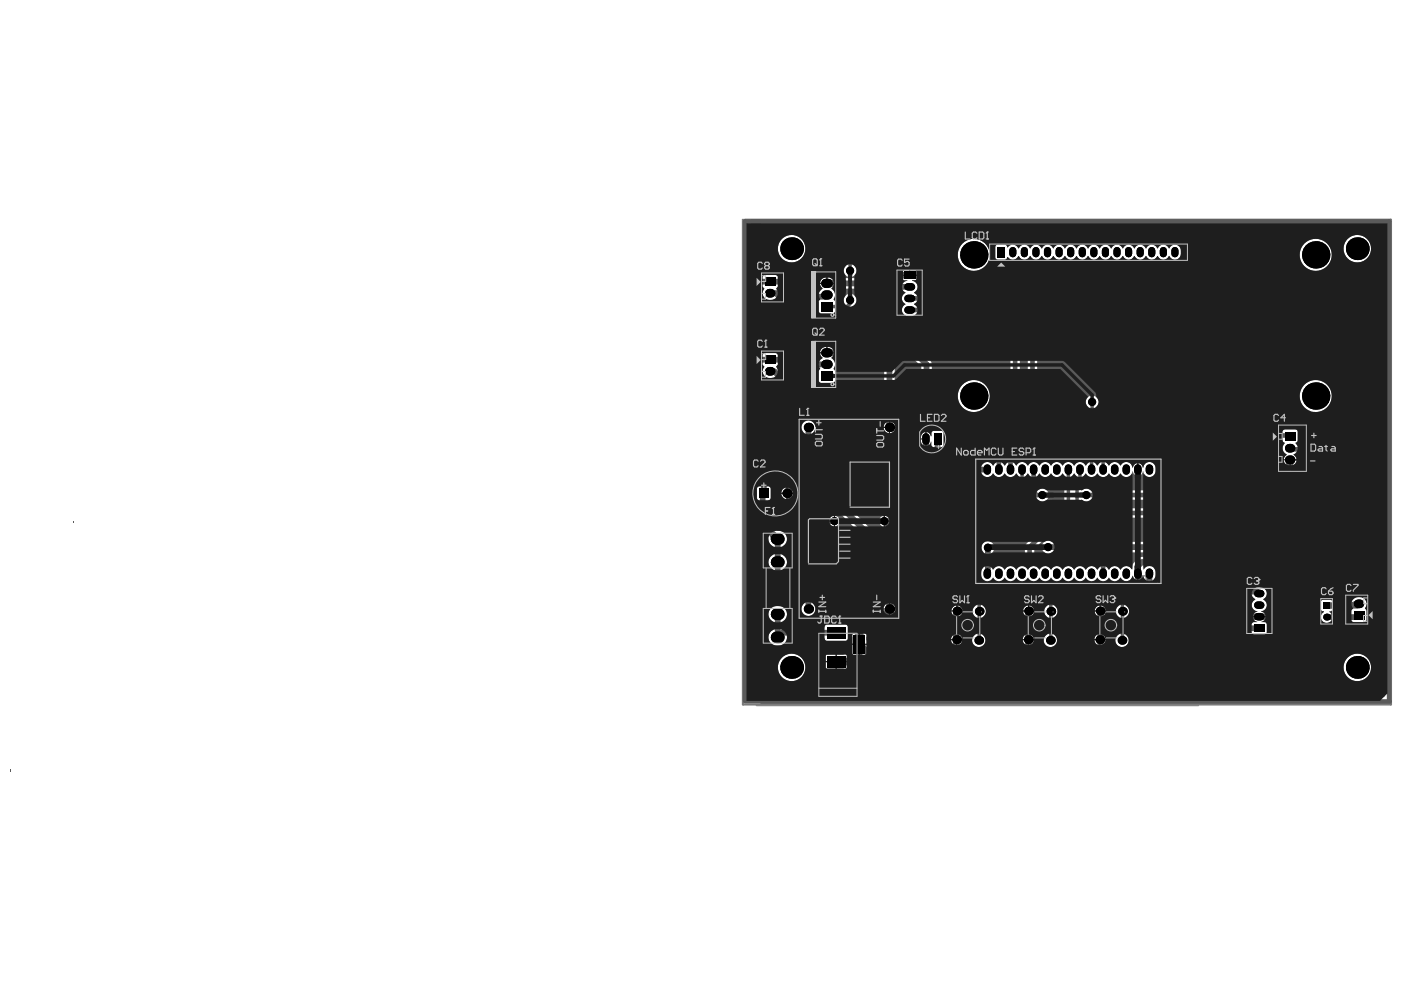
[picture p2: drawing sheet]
<svg xmlns="http://www.w3.org/2000/svg" width="297mm" height="210mm" viewBox="0 0 297 210" stroke-linecap="round" stroke-linejoin="round" font-family="sans-serif">
<path d="M168.5 77.3h.4M168.5 60.9h.4M168.7 60.8v.3M168.7 77.1v.4" fill="none" stroke="#5a5a5a" stroke-width=".21"/>
<path d="M157.2 46.5v102.6h137.1v-102.6h-136.7" fill="none" stroke="#787878" stroke-width=".49"/>
<path d="M160 149.3h93.6" fill="none" stroke="#787878" stroke-width=".21"/>
<g fill="none" stroke="#8c8c8c" stroke-width=".21">
<path d="M167.4 59.8v-1.9l.2-.3h2.2l.3 .3v1.9M191.4 51.9h3.8v1.7h-3.8zM167.4 76.2v-1.9l.2-.3h2.2l.3 .3v1.9M167.4 62.1v2h2.7v-2M167.4 78.5v2h2.7v-2M168.3 77h1M168.3 77.5l.5-.4 .5 .4zM168.3 60.6h1M168.3 61.2l.5-.5 .5 .5zM168.5 77.5h.6M168.5 61.1h.6M168.7 77.3h.3"/>
<path d="M168.7 60.9h.3M202.8 98.6h3.8v1.6h-3.8zM230.1 91.6h1.6v3.8h-1.6zM240.1 124.1v1.7M243.8 124.1v1.6M256.6 124.4h3.8v1.6h-3.8zM256.6 126.8h3.8v1.6h-3.8z"/>
</g>
<g fill="none" stroke="#8c8c8c" stroke-width=".24">
<path d="M192.6 49.6h1v.8l-.5-.3h-.2l-.3 .3v.5l.3 .2h.5l.2-.2M194.6 50.6l-.5 .5M195.1 50.6h-.8l-.2-.2v-.5l.2-.3h.8v1.5M167.5 64.9h.8l.2 .3v1l-.2 .2h-.8zM169 64.9h.5M169 66.4h.5M169.2 64.9v1.5M170.2 65.2l.3-.3h.4l.3 .3v1l-.3 .2h-.4l-.3-.2zM171.7 64.9h.5M171.7 66.2l.2 .2M171.9 66.4h.1M171.9 64.9v1.5"/>
<path d="M167.5 81.3h.8l.2 .3v1l-.2 .2h-.8zM169 81.3h.5M169 82.8h.5M169.2 81.3v1.5M170.2 81.6l.3-.3h.4l.3 .3v1l-.3 .2h-.4l-.3-.2zM172.7 81.3h-1l1 1v.3l-.3 .2h-.5l-.2-.2M205 96.5l-.3-.2h-.4l-.3 .2v.3l1 .9h-1M206 97.2l-.5 .5M206.5 97.2h-.8l-.2-.2v-.5l.2-.2h.8v1.4M229.6 90.8h.5M229.9 89.3h.1M229.9 89.3l.2 .3"/>
<path d="M229.9 89.3v1.5M231.1 90.3l-.5 .5M231.6 90.3h-.7l-.3-.3v-.4l.3-.3h.7v1.5M240 122.6h1l-.7-.8v1.5M241.5 122.1l.2-.3h.5l.3 .3v1l-.3 .2h-.5l-.2-.2zM243.2 123.3h.5M243.5 121.8h.1M243.5 121.8v1.5M243.5 121.8l.2 .3M257.8 122.1l1 .7M257.8 123.1l.2-.3h.8v.5l-.3 .2h-.5l-.2-.2zM258.8 124.5h-1v.3l1 1v.2"/>
<path d="M259.7 123.1l-.4 .4M259.7 125.5l-.4 .5M260.2 123.1h-.7l-.2-.3v-.5l.2-.2h.7v1.4M260.2 125.5h-.7l-.2-.2v-.5l.2-.3h.7v1.5"/>
</g>
<g fill="#5a5a5a">
<path d="M15.6 110.3v.3z"/>
<path d="M171.7 110.9l.4-.4 .5 1.3z"/>
<path d="M2.2 162.9v.5z"/>
<path d="M166.4 101.5l1.2 .1-.3 2.2-1.4-.2 .1-.1a3.4 3.4 0 0 0 .4-2z"/>
<path d="M175.6 73.7l1.6 .3v1.3l-1.6 .3z"/>
<path d="M175.6 59.1l1.6 .3v1.2l-1.6 .3z"/>
<path d="M187.6 126.1h1.2l.1 2.1h-1.4z"/>
<path d="M187.6 87.7h1.2l.1 2h-1.4z"/>
<path d="M217 132.8l-.1 1.9 1.3 1.3v1.8l-1.2 .1-.1-1.9 1.3-1.3v-1.8z"/>
<path d="M217 129.9h1.3l-.1 1.9h-1.2z"/>
<path d="M227.2 100.2l.4 .4v1.6l-.7 .8v-2.4z"/>
<path d="M203 114.7l.4-.4 .1 .1-.1 .4v9.7l.2 .6 1 .9-.2 .1-1.4-1.4z"/>
<path d="M181.2 138.3h1.2v.6h-1.2z"/>
<path d="M190.1 57.6l1.2-.1v1.5l-1.2-.1z"/>
<path d="M267 129.8l1.5 .1v1.2l-1.5 .1z"/>
<path d="M181.2 133.1h1.2a.94 .94 0 0 0 .6 1.3h-2.4a.94 .94 0 0 0 .6-1.3z"/>
<path d="M183 135.8a1.89 1.89 0 0 0 .9 1.7l-.1 1.6-1.2-.9-.3-.1-.3 .2z"/>
<path d="M181.3 74a1.08 1.08 0 0 0 1.2-1.2h1.3a1.03 1.03 0 0 0 1.1 1.2l-1.7 1.3z"/>
<path d="M187.9 129.8l1.2-.7a1.86 1.86 0 0 0 .7 1.4l.4 .5-1.1 .7z"/>
<path d="M195.2 93.6h1.4l-.1 1.4h-1.2z"/>
<path d="M281.4 127.4l1.2 .1v1.2l-1.2 .2z"/>
<path d="M285.2 127.5l.9-.1 .7-.4 .4 1.7h-1.9z"/>
<path d="M178.9 138.8a.94 .94 0 0 0 1.2 .6v1.2a.94 .94 0 0 0-1.2 .6z"/>
<path d="M186.3 85.3a1.08 1.08 0 0 0 1.3-1.2l1.2 1.8-1.2 1.8a1.08 1.08 0 0 0-1.3-1.2z"/>
<path d="M206.7 116.4l.9-.9h.1v.7l.2 .5v3.5a1.86 1.86 0 0 0 .5 2.7l-.1 .1h-1.3l-.3-.4z"/>
<path d="M232.4 85.2h.1v12.9l-.4 .4-.3-.4v-2.7l.2-.4v-1l-.2-.4 .2-.6-.1-6.9 .3-.4z"/>
<path d="M240.1 122.1l1.4-.3 .1 1.9-1.2-.1-.1-.9z"/>
<path d="M264.4 129.9l1.4-.1v1.4l-1.4-.1z"/>
<path d="M162.3 112.7l1-.7a2 2 0 0 0 1.7 .9h.1l-2 1.3-.2-.8z"/>
<path d="M201.7 133l1.2-.3 .1 2-1.3 1.3v1.7l1.2 .3 .1-2-1.3-1.3z"/>
<path d="M215.7 138.4a1.08 1.08 0 0 0 1.3-1.2h1.2a1.08 1.08 0 0 0 1.2 1.2l-1.8 1.2z"/>
<path d="M200.4 138.4a1.08 1.08 0 0 0 1.3-1.2h1.2a1.08 1.08 0 0 0 1.2 1.2l-1.8 1.2z"/>
<path d="M201.8 129.9l1.3 .1-.2 1.9-1.2-.4z"/>
<path d="M205.1 115.1l5-5h.2l.1 .2-5.2 5.1z"/>
<path d="M232.3 132.7l-.2 2 1.3 1.2 .1 1.7-1.2 .4-.2-2 1.3-1.3 .1-1.6z"/>
<path d="M231.1 138.4a1.08 1.08 0 0 0 1.2-1.2h1.2a1.08 1.08 0 0 0 1.2 1.2l-1.8 1.2z"/>
<path d="M232.1 130l1.3-.1 .1 1.8-1.2 .2z"/>
<path d="M258.6 126.3h6.4l.6 .5a1.47 1.47 0 0 0-.4 2.2l.3 .3-4.9 .1v-1.8a1.11 1.11 0 0 0-.7-1 1.11 1.11 0 0 0-1.2 .2z"/>
<path d="M271.9 97.6l2 .2-.4 .7-.1 .9-1.2-.2z"/>
<path d="M271.5 130.1a.38 .38 0 0 0 .5 .2 .38 .38 0 0 0 .1-.5l.1-.3 1.2 2.7-1.2 1.5-.3-1.1-.6-1z"/>
<path d="M193.4 64.3l.3-.2h21.6l2.1 2.1v21.5l-4.5 4.6-.1 .5v5.4l-.2 .3-.3-.3v-6l3.2-3.1 .3-.7v-20.1l-.2-.5-2.8-2.9-.5-.3h-18.6z"/>
<path d="M208.6 114.5l3-3h8.9l.1 .1-3.5 3.5-.2 .4v3l.5 .7 .7 .2h14.1l.2 .2v.6l-.2 .3a1.47 1.47 0 0 0-2.2-.3l-.2 .3a1.47 1.47 0 0 0-2.2-.3l-.3 .3a1.47 1.47 0 0 0-2.2-.3l-.2 .3a1.47 1.47 0 0 0-2.2-.3l-.3 .3a1.47 1.47 0 0 0-2.2-.3l-.2 .3a1.47 1.47 0 0 0-2.2-.3l-.3 .3a1.47 1.47 0 0 0-2.2-.3l-.2 .3a1.47 1.47 0 0 0-2.2-.3l-.3 .3a1.47 1.47 0 0 0-2.2-.3l-.3 .1v-3.6a1.35 1.35 0 0 0 0-1.6 1.35 1.35 0 0 0-1.5-.5z"/>
<path d="M217.4 100.2l.3 .3v3.6a2.19 2.19 0 0 0 1.3 1.6h.6a1.35 1.35 0 0 0 1.8 .1 1.35 1.35 0 0 0 .2-1.9 1.35 1.35 0 0 0-1.8-.3h-.1v-3.1l.1-.3a1.47 1.47 0 0 0 2.2 .4l.3-.4a1.47 1.47 0 0 0 2.2 .4l.4-.4 .3 .4v7l-.9 .8h-8.3l1.1-1.3v-6.5z"/>
<path d="M244.2 120.1h5.5l1.6 1.5v5.8l.3 .5 3.6 3.6 .5 .1h8.9h.4v.1l-20.7 .1v-9.5a2.63 2.63 0 0 0-.1-2.2z"/>
<path d="M187 130.4l.1-.1 9.5 9.5 .5 .3h41.9l.8-.3 1.7-1.7 .3-.5 .1-11.9 .2 .2v13.6l-1.3 1.3h-46.4l-7.4-7.4z"/>
<path d="M228.7 105.7a1.62 1.62 0 0 0 2.1 0h13.5l.5-.1 16.6-16.5h15.7l1.1 1.1v3.3l-.6 .6h-3.3l-.2-.3 .5-.6v-1.8l-.2-.4-.3-.1h-2.3l-.4 .3h-10.5l-.4 .3-16.1 16.1h-7.7l-.5 .2-3.2 3.3h-5.1v-.1a1.57 1.57 0 0 0 .8-1.2z"/>
<path d="M218.8 116.2l3.1-3.1 11.7-.1 .5-.2 3.2-3.3h7.5l.5-.1 16.3-16.3h9.7l.2 .4 .3 .3a1.4 1.4 0 0 0 .4 2.3l-.5 .6-.3 .9 .3 1.6v30.2l-4.4-.1a1.77 1.77 0 0 0 .5-1.9l-.5-.5a1.47 1.47 0 0 0 .3-2.2l-.5-.4-1.1-.2h-7.4v-3.3l-.1-.6-5.2-5.2-.5-.3h-30.3a1.35 1.35 0 0 0-2.1 1.1 1.35 1.35 0 0 0 2.1 1.1h29.5l4.4 4.3v6.7l.2 .5 .2 .3h1.6v.7h-2.2l-2.7-2.7-.1-5.8-.2-.5-2.5-2.4-.5-.2-8.9 .1a4 4 0 0 0-1.7 1.5l-.1 .9-.1 .1a1.28 1.28 0 0 0-2.3 .1 1.47 1.47 0 0 0-2.2-.3l-.2 .3-.3-.3a2.31 2.31 0 0 0-1.8-2.7h-13.8z"/>
<path d="M160.8 60.7h.6l.3 .4a1.5 1.5 0 0 0 0 1.9 1.5 1.5 0 0 0 1.8 .4l.3-.1 .6 .4 .5 .2h2.2l.1 .3 .4 .2h2.2l.4-.2 .1-.3h2.9l.1 2.1 .4 .3h2.7l.2-.3 .1-.3h2.5a1.57 1.57 0 0 0 1.3-.8 1.47 1.47 0 0 0 .7-1.5 1.47 1.47 0 0 0-1-1.2 1.46 1.46 0 0 0-1.7 1.8h-1.8l-.3-.6a1.84 1.84 0 0 0-.2-2v-.2l.8-.1h5v11.7a.61 .61 0 0 1-.7 .7l-5.1-.1a.95 .95 0 0 0-1.1 0v1.2l-.1 .2h-1.5l.1 .5 .4 .4-.3 .3a2.15 2.15 0 0 0-2 .3l-1.4 1.4-.5-.1h-2.2l-.4 .1-.1 .4h-2.2l-.6-.5 .2-.4a1.9 1.9 0 0 0 2.1-.8h.5l.1 .3 .4 .2h2.2l.5-.3v-2.4l-.1-.4-.4-.1h-2.2l-.4 .1-.1 .4a2.04 2.04 0 0 0-2.3 .8h-.3l-.5-.3h-2.2l-.4 .3h-.6zM173.8 73.8l-.3 .7h1.3v-1.1l-.4 .1z"/>
<path d="M187.1 63.5l1.7-1.7 2.7 .1a1.47 1.47 0 0 0-.3 2.2l.3 .2a1.47 1.47 0 0 0-.3 2.2 2.24 2.24 0 0 0 2.5 .1h18l2.1 2.1v19.2l-3.2 3.2-.2 .4-.1 6.7-.1 .3a1.47 1.47 0 0 0-2.2-.4l-.1 .2h-2.7l-.4 .2-.6-.2h-4.7v-3.8l.1-.4v-2.6l-.5-.3h-1.7l-.3 .3v.8h-.2l-.3-.6-.6-.3v1.5h-.2v-1.5a1.59 1.59 0 0 0-1 1.9v13.6l-2.3 2.2h-5.3v1.2l-.1 .1h-1.1a2.03 2.03 0 0 0 1.1 1.4v3.2h-.2l-.3-.6-14.5-14.5v-1h17.5l.5-.3 2.7-2.8 .2-.6v-8l3.8-3.8 .3-.5v-6.1l-.3-.5-9.7-9.7zM202.6 83.8a3.4 3.4 0 0 0 6.8 0 3.4 3.4 0 0 0-6.8 0zM186.3 109.5l-.3 .6h1v-.9z"/>
<path d="M197 94.4l.2 .1v4.1a2.13 2.13 0 0 0 1.3 1.7l.6 .2h5.1l.6-.3 .4 .3 2.8 .1a1.43 1.43 0 0 0 2.2-.4 1.28 1.28 0 0 0 1.1 .8 1.28 1.28 0 0 0 1.2-.8 1.47 1.47 0 0 0 2.2 .4l.4-.4 .3 .4v5.9l-.3 .2h-6.2l-.4 .1-7 6.9-.2 .4v11.2l2.4 2.5 2.6 .1v.3a1.39 1.39 0 0 0 0 2.3v3.8l-.2 .2a1.42 1.42 0 0 0 0 2 1.42 1.42 0 0 0 2 0 1.42 1.42 0 0 0-.1-2v-4l.2-.1a1.4 1.4 0 0 0-.2-2.2 1.67 1.67 0 0 0-.2-1.5l-.1-.3h13.3l.5 .5a2.62 2.62 0 0 1-.6 2.1 1.39 1.39 0 0 0 .6 1.5v3.8l-.3 .2a1.42 1.42 0 0 0 0 2 1.42 1.42 0 0 0 2 0 1.42 1.42 0 0 0 0-2v-4l.1-.1a1.4 1.4 0 0 0-.1-2.2v-1.9l-1.3-1.6h13.9l.8 .8v2.7a1.39 1.39 0 0 0 0 2.3v3.8l-.2 .2a1.42 1.42 0 0 0 0 2 1.42 1.42 0 0 0 2 0 1.42 1.42 0 0 0-.1-2v-4l.2-.1a1.4 1.4 0 0 0-.2-2.2v-3.3l-1.5-1.7-.5-.2 .8-.8a1.37 1.37 0 0 0 1.2 .8 1.37 1.37 0 0 0 1.3-.8l.3 1.2a1.6 1.6 0 0 1-.2 1.5l-.1 11.9-1 1.1h-3.9a.61 .61 0 0 1-.7-.7v-7.8l-.4-1-.7-.3v1.2l-.1 .1h-1.2l.2 3.6-.3 2.2h1.2v.3h-1.2l.2 2a.57 .57 0 0 1-.7 .4h-11.8a.55 .55 0 0 1-.5-.7v-1.7h-2.3v2a.57 .57 0 0 1-.7 .4h-11.6l-.5-.1-.2-.4 .1-1.9h-1.1v-.3h1.1l-.1-3.6 .2-2.2h-1.1l-.2-.1v-1.2a1.49 1.49 0 0 0-1.1 1.4l-.1 7.9a.57 .57 0 0 1-.7 .5h-2.6l-7.7-7.7-.4-.7-.1-.6-.3-.5v-17h3.7l.5-.2 3.4-3.3 .1-.6zM217.7 128.1v1.1h1.1l-.4-.8zM202.6 128.1v1.1h1l-.3-.8zM231.9 128.4l-.3 .8h1v-1.1zM216.8 128.4l-.3 .8h1v-1.1zM216.5 129.4l-.1 5.8h2.3l.1-5.8z"/>
<path d="M158.7 47.9h134.2v99.6h-131.6l-2.6-.2v-53.3h.1l1.7 1.7v7.3l-.4 .4 .2 7.8 .3 .5 1.7 1.7 .3 .9a1.68 1.68 0 0 0 .8 1.2l-.1 2a1.71 1.71 0 0 0 .1 2.9v3.7l.4 .8 1.5 1.6 .5 .3h3.7l.4 .4-.1 .8a1.47 1.47 0 0 0 .3 2 1.47 1.47 0 0 0 2-.1 1.47 1.47 0 0 0 0-2 2.79 2.79 0 0 0-1.6-3.2l-.6-.1h-3.3l-.9-1v-3.2a1.71 1.71 0 0 0 0-2.9v-2a1.77 1.77 0 0 0 .7-2.1 1.77 1.77 0 0 0-1.9-1.1l-2-1.9v-4.6l.4-.1 .2-.4v-1.9l-.4-.4v-7.8l-.3-.8-1.6-1.6v-15.6h.6l.3 .4-.2 .3a1.52 1.52 0 0 0 .3 1.7 1.52 1.52 0 0 0 1.8 .3l.8 .4h2.7l.1 .3 .4 .2h2.2l.4-.2 .1-.3 .7-.2 2-1.9h.2v2.3l.2 .4 .3 .1h2.5l.3-.1 .2-.4v-1.9l-.3-.5a1.84 1.84 0 0 0-.2-2v-.2l.8-.1h7.4l2.7 2.6v5.7a.61 .61 0 0 1-.8 .7h-17.6l-.5 .3-2 2-.3 .8v13.9l-.1 1-.5 1.5h1.2v.2h-1.2v.2l.9 1.5 14.5 14.4v12.8a.58 .58 0 0 1-.5 .6l-.1 .4 .2 .4v1.4h1.5v.2h-1.5v1.9l.2 .2a.67 .67 0 0 1-1.1 .3l-.2-.4-.3-.1-.5 .2h-1.4v3h1.4l.5 .2 .4-.3a.37 .37 0 0 1 .6-.3l1.4-.1 1.7-1.9 6.5 6.5 .8 .3h79.8l.6-.2 2.9-2.8 .3-.8v-42.7l.2-1a.78 .78 0 0 0 .2-1h-1.4v-.2h1.4l-.2-.5-.4-.6 4.5-.1 1.7-1.4 .3-.5v-4.5l-.3-.5-1.9-1.8 .4-.1a3.4 3.4 0 0 0 3.1-4.7 3.4 3.4 0 0 0-5.6-1 3.4 3.4 0 0 0 1.4 5.5l-.1 .1-16.5 .1-.5 .2-16.3 16.4h-13.1l-.3-.2a1.7 1.7 0 0 0-1.8 .2v-.3l.6-.7v-2.2l.5-.4a1.28 1.28 0 0 0 1.1 .8 1.28 1.28 0 0 0 1.2-.8 1.47 1.47 0 0 0 2.2 .4l.2-.4a1.47 1.47 0 0 0 2.2 .4l.3-.4a1.47 1.47 0 0 0 2.2 .4l.4-.9h.1l.3 .7 .6 .3v-2.7l-.6 .3-.3 .7-.2-.3a1.29 1.29 0 0 0-1.1-.9 1.29 1.29 0 0 0-1.3 .7 1.47 1.47 0 0 0-2.2-.4l-.4 .4-.3-.4v-28.7l-.2-.4-9.6-9.5-.6-.3h-20.6l-3.3-3.3v-1.4l-.2-.7-1.7-1.7-.6-.2h-2.2l-.4-.3h-1l-.5 .3-.5-.3h-.9l-.5 .3h-9.4l-2.8 2.6-.2 .6a2.21 2.21 0 0 1-.5 1.8 1.35 1.35 0 0 0 1.8 1.7 1.35 1.35 0 0 0 .4-2.4v-.8l1.8-1.8h8.9l.5 .3h.9l.5-.3 .5 .3h1l.4-.3h1.8l1.2 1.2v1.5l.3 .6 3.8 3.8 .4 .2 20.8 .1 9 9v14.9h-.1a1.35 1.35 0 0 0-2-1 1.35 1.35 0 0 0-.2 2.2v5.5l-.4 .4v1l.3 .4-.3 .6v1l.3 .4v2.7l-.5 .4a1.28 1.28 0 0 0-1.1-.8 1.28 1.28 0 0 0-1.2 .8 1.47 1.47 0 0 0-2.2-.4l-.2 .4a1.47 1.47 0 0 0-2.2-.4l-.3 .4a1.47 1.47 0 0 0-2.2-.4l-.2 .4a1.47 1.47 0 0 0-2.2-.4l-.3 .4a1.47 1.47 0 0 0-2.2-.4l-.2 .4-.3-.3v-5l4.3-4.4 .3-.7v-22.3l-.1-.5-2.9-2.9-.4-.2h-22.3l-.3-.3a1.28 1.28 0 0 0 .7-1.4 1.28 1.28 0 0 0-1.1-1.1v-.1l.8-.1 .1-.8h-1.4v-.3h1.4v-.6l-.2-.3-2-.1-.4-.1-1 .1h-4.4l-.8 .4-1.5 1.4h-6.6l-1.6-.3-.3 .1v1.3l-.1 .1h-1.5l.1 .5 .4 .4-.6 .7h-3.1l-.1-.4-.4-.1h-2.2l-.4 .1-.1 .4h-1.7l-1-.9 .1-.1 1-.1 .6-.6h1l.1 .3 .4 .2h2.2l.4-.2 .1-.3v-2.4l-.5-.3h-2.2l-.4 .1-.1 .4h-1.7l-.8 .6-.6-.2h-2.2l-.4 .3h-1.7l-1 .7zM210.7 51.9l-.1 .4v2.2l.1 .3 .4 .2h1.5l.3-.2 .3-.4a1.25 1.25 0 0 0 1.2 .6 1.25 1.25 0 0 0 1-.8h.2a1.24 1.24 0 0 0 1.1 .8 1.24 1.24 0 0 0 1.2-.8h.1a1.24 1.24 0 0 0 1.2 .8 1.24 1.24 0 0 0 1.1-.8h.2a1.24 1.24 0 0 0 1.1 .8 1.24 1.24 0 0 0 1.2-.8h.1a1.24 1.24 0 0 0 1.2 .8 1.24 1.24 0 0 0 1.1-.8h.2a1.24 1.24 0 0 0 1.1 .8 1.24 1.24 0 0 0 1.2-.8h.1a1.24 1.24 0 0 0 1.2 .8 1.24 1.24 0 0 0 1.1-.8h.2a1.24 1.24 0 0 0 1.1 .8 1.24 1.24 0 0 0 1.2-.8h.1a1.24 1.24 0 0 0 1.2 .8 1.24 1.24 0 0 0 1.1-.8h.2a1.24 1.24 0 0 0 1.1 .8 1.24 1.24 0 0 0 1.2-.8h.1a1.24 1.24 0 0 0 1.2 .8 1.24 1.24 0 0 0 1.1-.8h.2a1.24 1.24 0 0 0 1.1 .8 1.24 1.24 0 0 0 1.2-.8h.1a1.24 1.24 0 0 0 1.2 .8 1.24 1.24 0 0 0 1.1-.8h.2a1.24 1.24 0 0 0 1.1 .8 1.24 1.24 0 0 0 1.2-.8h.1a1.25 1.25 0 0 0 1.4 .7 1.25 1.25 0 0 0 1-1.2 1.39 1.39 0 0 0-.3-1.5 1.39 1.39 0 0 0-1.6-.3l-.6 .6a1.24 1.24 0 0 0-1.2-.7 1.24 1.24 0 0 0-1.1 .7h-.2a1.24 1.24 0 0 0-1.1-.7 1.24 1.24 0 0 0-1.2 .7h-.1a1.24 1.24 0 0 0-1.2-.7 1.24 1.24 0 0 0-1.1 .7h-.2a1.24 1.24 0 0 0-1.1-.7 1.24 1.24 0 0 0-1.2 .7h-.1a1.24 1.24 0 0 0-1.2-.7 1.24 1.24 0 0 0-1.1 .7h-.2a1.24 1.24 0 0 0-1.1-.7 1.24 1.24 0 0 0-1.2 .7h-.1a1.24 1.24 0 0 0-1.2-.7 1.24 1.24 0 0 0-1.1 .7h-.2a1.24 1.24 0 0 0-1.1-.7 1.24 1.24 0 0 0-1.2 .7h-.1a1.24 1.24 0 0 0-1.2-.7 1.24 1.24 0 0 0-1.1 .7h-.2a1.24 1.24 0 0 0-1.1-.7 1.24 1.24 0 0 0-1.2 .7h-.1a1.24 1.24 0 0 0-1.2-.7 1.24 1.24 0 0 0-1.1 .7h-.2a1.24 1.24 0 0 0-1.1-.7 1.24 1.24 0 0 0-1.2 .7h-.1a1.24 1.24 0 0 0-1.2-.7 1.24 1.24 0 0 0-1.1 .7h-.2a1.25 1.25 0 0 0-1-.7 1.25 1.25 0 0 0-1.2 .6l-.3-.5-.3-.1h-1.5zM284.2 52.6a2.95 2.95 0 0 0 5.9 0 2.95 2.95 0 0 0-5.9 0zM164.6 52.6a2.91 2.91 0 0 0 5.8 0 2.91 2.91 0 0 0-5.8 0zM275 53.9a3.4 3.4 0 0 0 6.8 0 3.4 3.4 0 0 0-6.8 0zM202.6 53.9a3.4 3.4 0 0 0 6.8 0 3.4 3.4 0 0 0-6.8 0zM173.8 59.1l-.3 .7h1.3v-1.1l-.4 .1zM248.7 67.5v7.5h14.8v-7.5zM240.9 98v2.7l.6-.3 .4-.7a1.29 1.29 0 0 0 1.3 1.3 1.29 1.29 0 0 0 1.3-1.3 1.37 1.37 0 0 0-.7-1.8 1.37 1.37 0 0 0-1.7 .5l-.2 .6h-.1l-.3-.7zM279.6 127l-.2 .4 .1 1.6 .6 .5a1.22 1.22 0 0 0-.5 1.6 1.22 1.22 0 0 0 1.6 .6l7.6-.1 .3-.5v-1.8l-.3-.6a1.55 1.55 0 0 0-.3-2 1.55 1.55 0 0 0-2-.1l-1.1 .4-5.5-.1zM163.1 128.7a1.71 1.71 0 0 0 .3 2.7v2a1.76 1.76 0 0 0-.7 2.2 1.76 1.76 0 0 0 2.1 1 1.71 1.71 0 0 0 1.7-1.6h8l.1 .5 .4 .1h3.9l.3-.1 .2-.4v-2.4l-.2-.4-.3-.1h-3.9l-.4 .1-.1 .5h-8.8v-1.4a1.76 1.76 0 0 0 .7-2.1 1.76 1.76 0 0 0-2.1-1.1l-.7 .2zM174.8 138.6l-.1 1.3h2.1v-1.4zM174.7 140.1v1.1l.2 .3h1.9v-1.4zM284.2 141.2a2.95 2.95 0 0 0 5.9 0 2.95 2.95 0 0 0-5.9 0zM164.6 141.2a2.91 2.91 0 0 0 5.8 0 2.91 2.91 0 0 0-5.8 0z"/>
<path d="M184.3 61.4l2-2 4.7 .1-.1 .1h-2.6l-.6 .1-2.5 2.5-.3 .8v4.4l.3 .4 9.7 9.8v4.5l-3.8 3.9-.3 .5-.1 8.2-1.9 2h-16.7v-5.3a1.47 1.47 0 0 0-.1-2 1.47 1.47 0 0 0-2 0 1.47 1.47 0 0 0-.1 2v8.9l.2 .6 14.6 14.7v18.3l.2 .5 8.5 8.5 .5 .2 47.6-.1 .5-.3 2-1.9 .3-.5v-6.2h20.6l.4 .1h2.2l.4-.1 .1-.4v-1.6l-.2-.5h.4h2.4l.6 .7 .3 .6 .2 8.8-2 2h-79l-6.4-6.5a1.55 1.55 0 0 1-.8-1.6l-.2-.2v-.6l.2-.2v-.4l-.3-.3a.37 .37 0 0 1-.3-.5v-13.2l-.1-.6-8.1-8.1v-.1h1.7v-2.3l-4 .1-4.3-4.3v-16.6l1.3-1.3h16.9a.61 .61 0 0 1 .8 .7l-.1 2.6h2.4l-.1-12.6-.3-.5-3.3-3.3-.8-.4a.56 .56 0 0 1-.6-.7zM188.3 90.6v1.1l.2-.1a1.21 1.21 0 0 0 .9-1zM187 90.6v.2a1.21 1.21 0 0 0 1.1 .9v-1.1zM176.7 109.2v.9h.9l-.3-.6zM176.7 110.4v1l.6-.4 .3-.6z"/>
</g>
<path d="M192.3 52.7h-10.1l-2.3 2.4v2.2M194.3 52.7h3.1l1.7 1.8v1.8l3.8 3.8h20.9l9.6 9.5v29.8M179.9 63.5v.7l-.7 .7h-4.2M216.2 99.4v7.4l-.7 .8h-6.6l-6.8 6.7v10.8l2 1.9h2.8l.3 .3-.1 8.2M226 99.4v8.5l-1.3 1.4h-15l-5.5 5.5v9.7l1.1 1.1h16.1l.9 .9-.1 9M228.5 99.4v3.2l-.6 .6v6.6l-.9 .8h-15.8l-5.4 5.4v7l.9 .8h29.5l1.3 1.3-.1 10.4M230.9 94.5v4.9M231.1 85.1v7.3l-.2 .1" fill="none" stroke="#5a5a5a" stroke-width=".73"/>
<g fill="none" stroke="#5a5a5a" stroke-width="1.2">
<path d="M168.7 58.9h-3.1l-.7 .7h-4.9l-.4 .4v33.3l2 1.9v9.2l-.2 .2v6.3l3.1 3.2v10l1.6 1.6h3.8l1.1 1.1v2.1M175 60h8.4l.4 .3M192.5 58.3h-6.6l-2.7 2.6v13.7M162.9 62h1.3l.7 .8h9.7l.4-.4M168.7 75.3h-2.6l-.8 .8h-5l-.7-.6M175 74.6h9.9l3.3 3.4v12.4M175 77.1h-2.5l-2.1 2.1h-6l-.6-.6h-.9M192.5 60.7h-4.2l-2.3 2.3v4.1l10 10v5.5l-4.1 4.2v8.4l-2.6 2.6h-18.3M171 90.4v9.9l14.9 14.9v18.7l8 8.1h47.3l2-2v-14.8l-.3-.3 .3-.2v-3.3M188.2 85.9h-19.3l-1.9 2v17.5l14.8 14.8v18.7l-1.1 1.1h-3.8M195.9 92.9v14.4l-2.9 3h-5.9l1.1 1.1v17.5l-.5 .5 9.7 9.6h41.6l1.7-1.7v-12.1l.3-.3v-3.3l-.4-.3v-1.4l1-1h8.6l2.2 2.3v5.9l3.3 3.4h15.3l1.8 1.7M198.3 92.9v5.7l.8 .8h4.6"/>
<path d="M208.9 99.4h-3.2M272.9 97.3l-.1 .2v44.6l-2.7 2.7h-79.8l-8.5-8.5M176.5 110.3h-4.1l-.3 .2M209 115.9v5.4l-.1 .1M221.7 115.8h30.8l5 5v6.8M164.5 130v4.9l1-1h11.4M202.5 129.3l-.2 .2v9.5M217.6 129.3v9.7M232.8 129.3l.1 .1v9.6M243.2 132.8l.1 .1h23.1M259.5 127.6v2.8l.1 .1M259.5 125.2h6.5l.4 .4"/>
<path d="M287.5 130.2l-.3 .4h-6.5M287.5 127.8l-.3 .3h-6.5"/>
</g>
<path d="M192.5 65.6h19.6l2.7 2.7v20.1l-3.5 3.4v7.6M192.5 63.1h23.2l2.7 2.7v22.3l-4.6 4.7v6.6M218.7 99.4v4.7l.6 .7h1.2M272.9 92.3l-.1-.2h-11.6l-16.4 16.4h-7.9l-3.5 3.6h-11.9l-3.7 3.7v2.4l.3 .3h14.5l.8 .7v2.2M272.9 94.8l.3 .3h4.8l1.2-1.2v-4.1l-1.7-1.7h-16.6l-16.6 16.7h-14.5M160.9 148.3h-3.2v-101.4h136.2v101.4M161.1 148.4h132.9" fill="none" stroke="#5a5a5a" stroke-width=".98"/>
<g fill="#5a5a5a">
<path d="M261.8 68.1h1.2v6.3h-1.2z"/>
<path d="M249.2 68.1h5v1.1h-1.9v5.2h-1.3v-5.2h-1.8z"/>
<path d="M255.5 68.9a3.7 3.7 0 0 0 .6 5.2 3.1 3.1 0 0 0 3.6-.2 3.1 3.1 0 0 0 1-3.4 3.1 3.1 0 0 0-2.1-2.4 3.1 3.1 0 0 0-3.1 .8zM256.5 69.6a1.73 1.73 0 0 1 2.6 .2l.2 .5a2.54 2.54 0 0 1-.8 3 1.81 1.81 0 0 1-1.9-.3 1.81 1.81 0 0 1-.6-1.9l.2-1z"/>
</g>
<g fill="#000">
<circle cx="167.5" cy="52.6" r="2.41"/>
<circle cx="179.9" cy="57.3" r=".86"/>
<circle cx="206" cy="53.9" r="2.89"/>
<circle cx="278.4" cy="53.9" r="2.89"/>
<circle cx="287.2" cy="52.6" r="2.41"/>
<circle cx="179.9" cy="63.5" r=".86"/>
<circle cx="171" cy="90.4" r=".98"/>
<circle cx="188.2" cy="90.4" r=".98"/>
<circle cx="206" cy="83.8" r="2.89"/>
<circle cx="231.1" cy="85.1" r=".86"/>
<circle cx="278.4" cy="83.8" r="2.89"/>
<circle cx="166.5" cy="104.4" r=".96"/>
<circle cx="176.5" cy="110.3" r=".86"/>
<circle cx="187.1" cy="110.3" r=".86"/>
<circle cx="209" cy="115.9" r=".86"/>
<circle cx="220.5" cy="104.8" r=".86"/>
<circle cx="221.7" cy="115.8" r=".86"/>
<circle cx="229.8" cy="104.8" r=".86"/>
<circle cx="171" cy="128.9" r=".98"/>
<circle cx="188.2" cy="128.9" r=".98"/>
<circle cx="202.4" cy="135.3" r=".92"/>
<circle cx="202.5" cy="129.3" r=".92"/>
<circle cx="207.1" cy="135.5" r=".92"/>
<circle cx="207.2" cy="129.4" r=".92"/>
<circle cx="217.5" cy="135.3" r=".92"/>
<circle cx="217.6" cy="129.3" r=".92"/>
<circle cx="222.2" cy="135.5" r=".92"/>
<circle cx="222.3" cy="129.4" r=".92"/>
<circle cx="232.7" cy="135.3" r=".92"/>
<circle cx="232.8" cy="129.3" r=".92"/>
<circle cx="237.4" cy="135.5" r=".92"/>
<circle cx="237.5" cy="129.4" r=".92"/>
<circle cx="280.7" cy="130.6" r=".73"/>
<circle cx="167.5" cy="141.2" r="2.41"/>
<circle cx="287.2" cy="141.2" r="2.41"/>
</g>
<g fill="none" stroke="#000" stroke-width="1.6">
<path d="M192.1 63.1h.7M192.1 65.6h.7M192.1 60.7h.7M195.9 92.5v.8M208.9 99v.7M211.3 99v.7M213.8 99v.7M216.2 99v.7M218.7 99v.7M221.1 99v.7M223.6 99v.7M226 99v.7"/>
<path d="M228.5 99v.7M230.9 99v.7M233.4 99v.7M235.8 99v.7M238.3 99v.7M240.7 99v.7M243.2 99v.7M208.9 121.1v.6M211.3 121.1v.6M213.8 121.1v.6M216.2 121.1v.6M218.7 121.1v.6"/>
<path d="M221.1 121.1v.6M223.6 121.1v.6M226 121.1v.6M228.5 121.1v.6M230.9 121.1v.6M233.4 121.1v.6M235.8 121.1v.6M238.3 121.1v.6M240.7 121.1v.6M243.2 121.1v.6M266.1 130.5h.6M266.1 125.6h.6"/>
<path d="M266.1 128h.6"/>
</g>
<g fill="#000">
<path d="M161.8 58.7h2.2v1.8h-2.2z" fill-rule="evenodd"/>
<path d="M191.3 57.5h2.3v1.5h-2.3z" fill-rule="evenodd"/>
<path d="M211.1 52.3h1.5v2.2h-1.5z" fill-rule="evenodd"/>
<path d="M161.8 75.2h2.2v1.8h-2.2z" fill-rule="evenodd"/>
<path d="M173.7 63.9h2.5v1.9h-2.5z" fill-rule="evenodd"/>
<path d="M173.7 78.6h2.5v1.9h-2.5z" fill-rule="evenodd"/>
<path d="M197.6 91.7h1.5v2.4h-1.5z" fill-rule="evenodd"/>
<path d="M271.8 91.4h2.3v1.8h-2.3z" fill-rule="evenodd"/>
<path d="M160.6 103.4h2v1.9h-2z" fill-rule="evenodd"/>
<path d="M175 132.7h3.9v2.4h-3.9z" fill-rule="evenodd"/>
<path d="M180.6 134.4h2.4v3.9h-2.4z" fill-rule="evenodd"/>
<path d="M265.3 132.1h2.2v1.6h-2.2z" fill-rule="evenodd"/>
<path d="M279.9 127.4h1.5v1.5h-1.5z" fill-rule="evenodd"/>
<path d="M286.4 129.3h2.2v1.8h-2.2z" fill-rule="evenodd"/>
<path d="M175 138.8h3.9v2.4h-3.9z" fill-rule="evenodd"/>
</g>
<g fill="none" stroke="#000" stroke-width="1.5">
<path d="M214.3 53v.7M216.7 53v.7M219.2 53v.7M221.6 53v.7M224.1 53v.7M226.5 53v.7M229 53v.7M231.4 53v.7M233.9 53v.7M236.3 53v.7M238.8 53v.7M241.2 53v.7"/>
<path d="M243.7 53v.7M246.1 53v.7M248.6 53v.7"/>
</g>
<path d="M164.3 118.9h.5M164.3 114.1h.5M164.3 134.9h.5M164.3 130h.5" fill="none" stroke="#000" stroke-width="2.4"/>
<path d="M174.7 60h.5M174.7 74.6h.5M174.7 62.4h.5M174.7 77.1h.5" fill="none" stroke="#000" stroke-width="2"/>
<path d="M162.8 62h.3M162.8 78.6h.3M272.8 97.3h.3M272.8 94.8h.3M287.3 127.8h.4" fill="none" stroke="#000" stroke-width="1.8"/>
<g fill="#5a5a5a">
<path d="M203.3 98.8h.9v1.2h-.9z" fill-rule="evenodd"/>
<path d="M205.2 98.8h1v1.2h-1z" fill-rule="evenodd"/>
<path d="M240.5 124.3h1v1.3h-1z" fill-rule="evenodd"/>
<path d="M242.5 124.3h.9v1.3h-.9z" fill-rule="evenodd"/>
<path d="M191.9 52.1h.9v1.3h-.9z" fill-rule="evenodd"/>
<path d="M193.8 52.1h1v1.3h-1z" fill-rule="evenodd"/>
<path d="M167.6 78.1h2.2v2.2h-2.2z" fill-rule="evenodd"/>
<path d="M167.6 74.2h2.2v2.2h-2.2z" fill-rule="evenodd"/>
<path d="M167.6 57.8h2.2v2.2h-2.2z" fill-rule="evenodd"/>
<path d="M230.3 94h1.2v1h-1.2z" fill-rule="evenodd"/>
<path d="M230.3 92h1.2v1h-1.2z" fill-rule="evenodd"/>
<path d="M257 127h1v1.2h-1z" fill-rule="evenodd"/>
<path d="M259 127h1v1.2h-1z" fill-rule="evenodd"/>
<path d="M167.6 61.7h2.2v2.2h-2.2z" fill-rule="evenodd"/>
<path d="M259 124.6h1v1.2h-1z" fill-rule="evenodd"/>
<path d="M257 124.6h1v1.2h-1z" fill-rule="evenodd"/>
</g>
<g fill="#1e1e1e">
<path d="M176.2 78.8l.2 .3 .5 .1v.7l-.5 .1-.2 .3z"/>
<path d="M221.1 104.1l1.8 .2v.9l-1.8 .2z"/>
<path d="M227.4 104.3l1.8-.2v1.3l-1.8-.2z"/>
<path d="M179.2 57.9h1.3l-.3 1.9h-.7z"/>
<path d="M179.5 61h.7l.3 1.9h-1.3z"/>
<path d="M240.1 119.3h1.2l.2 1.5h-1.5z"/>
<path d="M240 100h1.5l-.2 1.4h-1.2z"/>
<path d="M157.9 47.2h135.6v99.5l-1.6 1.6h-134zM210.7 51.9l-.1 .4v2.2l.1 .3 .4 .2h1.5l.3-.2 .3-.4a1.25 1.25 0 0 0 1.2 .6 1.25 1.25 0 0 0 1-.8h.2a1.24 1.24 0 0 0 1.1 .8 1.24 1.24 0 0 0 1.2-.8h.1a1.24 1.24 0 0 0 1.2 .8 1.24 1.24 0 0 0 1.1-.8h.2a1.24 1.24 0 0 0 1.1 .8 1.24 1.24 0 0 0 1.2-.8h.1a1.24 1.24 0 0 0 1.2 .8 1.24 1.24 0 0 0 1.1-.8h.2a1.24 1.24 0 0 0 1.1 .8 1.24 1.24 0 0 0 1.2-.8h.1a1.24 1.24 0 0 0 1.2 .8 1.24 1.24 0 0 0 1.1-.8h.2a1.24 1.24 0 0 0 1.1 .8 1.24 1.24 0 0 0 1.2-.8h.1a1.24 1.24 0 0 0 1.2 .8 1.24 1.24 0 0 0 1.1-.8h.2a1.24 1.24 0 0 0 1.1 .8 1.24 1.24 0 0 0 1.2-.8h.1a1.24 1.24 0 0 0 1.2 .8 1.24 1.24 0 0 0 1.1-.8h.2a1.24 1.24 0 0 0 1.1 .8 1.24 1.24 0 0 0 1.2-.8h.1a1.24 1.24 0 0 0 1.2 .8 1.24 1.24 0 0 0 1.1-.8h.2a1.24 1.24 0 0 0 1.1 .8 1.24 1.24 0 0 0 1.2-.8h.1a1.25 1.25 0 0 0 1.4 .7 1.25 1.25 0 0 0 1-1.2 1.39 1.39 0 0 0-.3-1.5 1.39 1.39 0 0 0-1.6-.3l-.6 .6a1.24 1.24 0 0 0-1.2-.7 1.24 1.24 0 0 0-1.1 .7h-.2a1.24 1.24 0 0 0-1.1-.7 1.24 1.24 0 0 0-1.2 .7h-.1a1.24 1.24 0 0 0-1.2-.7 1.24 1.24 0 0 0-1.1 .7h-.2a1.24 1.24 0 0 0-1.1-.7 1.24 1.24 0 0 0-1.2 .7h-.1a1.24 1.24 0 0 0-1.2-.7 1.24 1.24 0 0 0-1.1 .7h-.2a1.24 1.24 0 0 0-1.1-.7 1.24 1.24 0 0 0-1.2 .7h-.1a1.24 1.24 0 0 0-1.2-.7 1.24 1.24 0 0 0-1.1 .7h-.2a1.24 1.24 0 0 0-1.1-.7 1.24 1.24 0 0 0-1.2 .7h-.1a1.24 1.24 0 0 0-1.2-.7 1.24 1.24 0 0 0-1.1 .7h-.2a1.24 1.24 0 0 0-1.1-.7 1.24 1.24 0 0 0-1.2 .7h-.1a1.24 1.24 0 0 0-1.2-.7 1.24 1.24 0 0 0-1.1 .7h-.2a1.24 1.24 0 0 0-1.1-.7 1.24 1.24 0 0 0-1.2 .7h-.1a1.24 1.24 0 0 0-1.2-.7 1.24 1.24 0 0 0-1.1 .7h-.2a1.25 1.25 0 0 0-1-.7 1.25 1.25 0 0 0-1.2 .6l-.3-.5-.3-.1h-1.5zM284.2 52.6a2.95 2.95 0 0 0 5.9 0 2.95 2.95 0 0 0-5.9 0zM164.6 52.6a2.91 2.91 0 0 0 5.8 0 2.91 2.91 0 0 0-5.8 0zM275 53.9a3.4 3.4 0 0 0 6.8 0 3.4 3.4 0 0 0-6.8 0zM202.6 53.9a3.4 3.4 0 0 0 6.8 0 3.4 3.4 0 0 0-6.8 0zM192.6 57.2v.9h1.3l-.1-.8zM191.1 57.3v.8h1.2v-.9zM175.1 58.7v1.1h1.3v-.2a1.25 1.25 0 0 0-1.3-.9zM173.8 59.1l-.3 .7h1.3v-1.1l-.4 .1zM161.5 58.3l-.2 .4v1.8l.4 .6a1.5 1.5 0 0 0 0 1.9 1.5 1.5 0 0 0 1.8 .4 1.41 1.41 0 0 0 .7-2.3l.3-.6v-1.8l-.1-.4-.4-.1h-2.2zM178.9 56.3a1.73 1.73 0 0 0 0 2.1v4a1.37 1.37 0 0 0 .5 2.3 1.37 1.37 0 0 0 1.8-1.5l-.4-.8v-4a1.41 1.41 0 0 0 0-2 1.41 1.41 0 0 0-1.9-.1zM173.5 60.1l.5 1a1.46 1.46 0 0 0-.5 2.2l-.3 .6v1.9l.2 .4 .3 .1h2.5l.3-.1 .2-.4v-1.9l-.3-.5a1.84 1.84 0 0 0-.2-2l-.3-.4 .4-.4 .1-.5zM191.1 58.4v.8l.9 .1v.1a1.28 1.28 0 0 0-1.2 1.1 1.28 1.28 0 0 0 .7 1.4 1.47 1.47 0 0 0-.3 2.2l.3 .2a1.47 1.47 0 0 0-.3 2.2 1.75 1.75 0 0 0 2.9-.9 1.27 1.27 0 0 0-.7-1.2 1.47 1.47 0 0 0 .4-2.2l-.4-.2a1.47 1.47 0 0 0 .4-2.2l-.8-.4v-.1l.8-.1 .1-.8zM175.1 73.4v1.1h1.3v-.2a1.25 1.25 0 0 0-1.3-.9zM173.8 73.8l-.3 .7h1.3v-1.1l-.4 .1zM161.5 74.8l-.2 .4v1.8l.4 .6a1.5 1.5 0 0 0 0 1.9 1.5 1.5 0 0 0 1.8 .4 1.41 1.41 0 0 0 .7-2.3l.3-.6v-1.8l-.1-.4-.4-.1h-2.2zM173.5 74.8l.5 1a1.46 1.46 0 0 0-.5 2.2l-.3 .6v1.9l.2 .4 .3 .1h2.5l.3-.1 .3-.5h12.5l2.4-2.3h32.6l5.9 5.8a1.37 1.37 0 0 0-.3 2 1.37 1.37 0 0 0 2 .1 1.37 1.37 0 0 0 0-2v-.6l-.2-.4-6.4-6.4-.6-.2h-33.3l-.6 .2-2.1 2.1h-11.9l-.4-.6a1.84 1.84 0 0 0-.2-2l-.3-.4 .4-.4 .1-.5zM275 83.8a3.4 3.4 0 0 0 6.8 0 3.4 3.4 0 0 0-6.8 0zM202.6 83.8a3.4 3.4 0 0 0 6.8 0 3.4 3.4 0 0 0-6.8 0zM188.3 89.2v1.1h1.1v-.2a1.21 1.21 0 0 0-1.1-.9zM187.3 89.6l-.3 .7h1.1v-1.1zM188.3 90.6v1.1l.2-.1a1.21 1.21 0 0 0 .9-1zM187 90.6v.2a1.21 1.21 0 0 0 1.1 .9v-1.1zM169.6 90.4a1.48 1.48 0 0 0 2.9 0 1.48 1.48 0 0 0-2.9 0zM196 91.4v2.9l.6-.2 .3-.6h.2v.8l.3 .3h1.7l.4-.1 .1-.4v-2.4l-.1-.4-.4-.1h-1.7l-.3 .3v.8h-.2l-.3-.6zM195.2 91.7l-.3 .5-.1 .6h1v-1.4zM194.8 93l.2 .8 .4 .4 .4 .1v-1.3zM271.5 91l-.2 .4v1.8l.5 .6a1.4 1.4 0 0 0 .4 2.3l-.5 .6-.1 .5h2.7l-.2-.5-.4-.6a1.4 1.4 0 0 0 .4-2.3l.5-.6v-1.8l-.2-.4-.3-.1h-2.3zM273.1 97.4v1.1l.9-.4 .3-.7zM271.6 97.4l.3 .7 .9 .4v-1.1zM208 98.1a1.62 1.62 0 0 0-.4 1.9 1.62 1.62 0 0 0 1.6 .9l.6-.3 .2-.4a1.47 1.47 0 0 0 2.3 .4l.2-.4a1.47 1.47 0 0 0 2.2 .4l.2-.4a1.47 1.47 0 0 0 2.2 .4l.3-.4a1.47 1.47 0 0 0 2.2 .4l.2-.4a1.47 1.47 0 0 0 2.2 .4l.3-.4a1.47 1.47 0 0 0 2.2 .4l.2-.4a1.47 1.47 0 0 0 2.2 .4l.3-.4a1.47 1.47 0 0 0 2.2 .4l.2-.4a1.47 1.47 0 0 0 2.2 .4l.3-.4a1.47 1.47 0 0 0 2.2 .4l.2-.4a1.47 1.47 0 0 0 2.2 .4l.3-.4a1.47 1.47 0 0 0 2.2 .4l.4-.4v19.4v.9h-.2a1.28 1.28 0 0 0-1.1-.7 1.28 1.28 0 0 0-1.2 .7 1.47 1.47 0 0 0-2.2-.3l-.2 .3a1.47 1.47 0 0 0-2.2-.3l-.3 .3a1.47 1.47 0 0 0-2.2-.3l-.2 .3a1.47 1.47 0 0 0-2.2-.3l-.3 .3a1.47 1.47 0 0 0-2.2-.3l-.2 .3a1.47 1.47 0 0 0-2.2-.3l-.3 .3a1.47 1.47 0 0 0-2.2-.3l-.2 .3a1.47 1.47 0 0 0-2.2-.3l-.3 .3a1.47 1.47 0 0 0-2.2-.3l-.2 .3a1.47 1.47 0 0 0-2.2-.3l-.3 .3a1.47 1.47 0 0 0-2.2-.3l-.2 .3a1.47 1.47 0 0 0-2.2-.3 1.62 1.62 0 0 0-.4 1.8 1.62 1.62 0 0 0 1.6 .9l.6-.3 .2-.4a1.47 1.47 0 0 0 2.3 .4l.2-.4a1.47 1.47 0 0 0 2.2 .4l.2-.4a1.47 1.47 0 0 0 2.2 .4l.3-.4a1.47 1.47 0 0 0 2.2 .4l.2-.4a1.47 1.47 0 0 0 2.2 .4l.3-.4a1.47 1.47 0 0 0 2.2 .4l.2-.4a1.47 1.47 0 0 0 2.2 .4l.3-.4a1.47 1.47 0 0 0 2.2 .4l.2-.4a1.47 1.47 0 0 0 2.2 .4l.3-.4a1.47 1.47 0 0 0 2.2 .4l.2-.4a1.47 1.47 0 0 0 2.2 .4l.3-.4a1.47 1.47 0 0 0 2.2 .4l.5-.8 .3 .6 .6 .3v-1.3h.3v1.3l.6-.3 .3-.6a1.67 1.67 0 0 0 1.7 1.1 1.67 1.67 0 0 0 1-1.7 1.67 1.67 0 0 0-1.3-1.4 1.26 1.26 0 0 0-1.2 .7h-.1l-.1-.9 .1-19.4a1.77 1.77 0 0 0 1.9 .6 1.62 1.62 0 0 0 .7-1.9 1.62 1.62 0 0 0-1.7-1.1 1.95 1.95 0 0 0-1 1.1l-.3-.6-.6-.3v1.4h-.3v-1.4l-.6 .3-.3 .6-.2-.2a1.29 1.29 0 0 0-1.1-.9 1.29 1.29 0 0 0-1.3 .7 1.47 1.47 0 0 0-2.2-.4l-.2 .4a1.47 1.47 0 0 0-2.2-.4l-.3 .4a1.47 1.47 0 0 0-2.2-.4l-.2 .4a1.47 1.47 0 0 0-2.2-.4l-.3 .4a1.47 1.47 0 0 0-2.2-.4l-.2 .4a1.47 1.47 0 0 0-2.2-.4l-.3 .4a1.47 1.47 0 0 0-2.2-.4l-.2 .4a1.47 1.47 0 0 0-2.2-.4l-.3 .4a1.47 1.47 0 0 0-2.2-.4l-.2 .4a1.47 1.47 0 0 0-2.2-.4l-.3 .4a1.47 1.47 0 0 0-2.2-.4l-.2 .4a1.47 1.47 0 0 0-2.2-.4zM219.6 103.8a1.35 1.35 0 0 0-.1 1.8 1.35 1.35 0 0 0 1.8 .2h7.5a1.37 1.37 0 0 0 1.9 0 1.37 1.37 0 0 0 .2-1.8 1.37 1.37 0 0 0-1.9-.3h-7.5a1.56 1.56 0 0 0-1.9 .1zM166.6 103.2v1.1h1.1v-.2a1.2 1.2 0 0 0-1.1-.9zM165.6 103.5l-.3 .8h1.1v-1.1zM166.6 104.5v1.1h.2a1.19 1.19 0 0 0 .9-1.1zM165.3 104.5v.2a1.2 1.2 0 0 0 1.1 .9v-1.1zM160.3 103.1l-.2 .3v1.9l.2 .4 .3 .1h2l.3-.1 .2-.4v-1.9l-.2-.3-.3-.2h-2zM187.2 109.2v.9h1l-.3-.6zM175.8 109.5l-.4 .6h1v-.9zM187.2 110.4v1l.7-.4 .3-.6zM175.4 110.4l.4 .6 .6 .4v-1zM176.7 109.1v2.3h10.3v-2.3zM208 114.9a1.36 1.36 0 0 0 0 1.9 1.36 1.36 0 0 0 1.9 .1h11.1a1.35 1.35 0 0 0 2.1-1.1 1.35 1.35 0 0 0-2.1-1.1l-11.6-.1a1.36 1.36 0 0 0-1.4 .3zM163.1 112.8a1.82 1.82 0 0 0-.2 2.3 1.82 1.82 0 0 0 2.2 .6 1.75 1.75 0 0 0 1.4-2.1 1.75 1.75 0 0 0-2.2-1.3l-.7 .2zM163.1 117.7a1.82 1.82 0 0 0-.2 2.3 1.82 1.82 0 0 0 2.2 .6 1.75 1.75 0 0 0 1.4-2.1 1.75 1.75 0 0 0-2.2-1.3l-.7 .2zM188.3 127.6v1.1h1.1v-.2a1.21 1.21 0 0 0-1.1-.9zM187.3 128l-.3 .7h1.1v-1.1zM232.9 128.1v1.1h1l-.3-.8zM217.7 128.1v1.1h1.1l-.4-.8zM202.6 128.1v1.1h1l-.3-.8zM231.9 128.4l-.3 .8h1v-1.1zM216.8 128.4l-.3 .8h1v-1.1zM201.6 128.4l-.3 .8h1v-1.1zM188.3 129v1.1h.2a1.21 1.21 0 0 0 .9-1.1zM187 129v.2a1.21 1.21 0 0 0 1.1 .9v-1.1zM169.6 128.9a1.48 1.48 0 0 0 2.9 0 1.48 1.48 0 0 0-2.9 0zM265.2 124.7a1.43 1.43 0 0 0 .4 2.2 1.28 1.28 0 0 0-.8 1.4 1.28 1.28 0 0 0 1.2 1l-.6 .5-.3 .6h2.7l-.3-.6-.7-.5a1.28 1.28 0 0 0 1.2-1 1.28 1.28 0 0 0-.7-1.4 1.47 1.47 0 0 0 .3-2.2 2.06 2.06 0 0 0-2.4 0zM202.6 129.4v1l.7-.3 .3-.7zM232.9 129.4v1l.7-.3 .3-.7zM217.7 129.4v1l.7-.3 .4-.7zM231.6 129.4l.3 .7 .7 .3v-1zM216.5 129.4l.3 .7 .7 .3v-1zM201.3 129.4l.3 .7 .7 .3v-1zM236.1 129.4a1.42 1.42 0 0 0 2.8 0 1.42 1.42 0 0 0-2.8 0zM220.9 129.4a1.42 1.42 0 0 0 2.8 0 1.42 1.42 0 0 0-2.8 0zM205.7 129.4a1.45 1.45 0 0 0 2.9 0 1.45 1.45 0 0 0-2.9 0zM286.3 126.8a1.4 1.4 0 0 0 0 1.9l-.4 .6v1.8l.2 .4 .3 .1h2.2l.4-.1 .1-.4v-1.8l-.3-.6a1.5 1.5 0 0 0 0-1.9 1.5 1.5 0 0 0-1.8-.4zM163.1 128.7a1.82 1.82 0 0 0-.2 2.3 1.82 1.82 0 0 0 2.2 .7 1.75 1.75 0 0 0 1.4-2.2 1.75 1.75 0 0 0-2.2-1.3l-.7 .2zM279.6 127l-.2 .4 .1 1.6 .6 .5a1.23 1.23 0 0 0-.4 1.8 1.23 1.23 0 0 0 1.9 0 1.23 1.23 0 0 0-.4-1.8l.7-.5v-1.6l-.1-.4-.4-.1h-1.5zM265.1 130.6l.3 .6 .6 .3v.1l-.9 .1-.2 .3-.1 1.7 .2 .4 .3 .1h2.2l.4-.1 .1-.4v-1.7l-.3-.3-.8-.1v-.1l.6-.3 .3-.6zM232.8 134.2v1h1.1l-.4-.7zM217.7 134.2v1h1l-.3-.7zM202.5 134.2v1h1l-.3-.7zM201.6 134.5l-.4 .7h1.1v-1zM231.9 134.5l-.4 .7h1.1v-1zM216.7 134.5l-.3 .7h1v-1zM174.6 132.3l-.1 .4v2.4l.3 .5h4.1l.4-.3 .1-2.6-.3-.5h-4.1zM181.9 134.1v2.1h1.4v-1.9l-.3-.2zM180.4 134.2l-.1 2h1.4v-2.1zM217.7 135.5v1l.7-.3 .3-.7zM232.8 135.5v1l.7-.3 .4-.7zM202.5 135.5v1l.7-.3 .3-.7zM231.5 135.5l.4 .7 .7 .3v-1zM201.2 135.5l.4 .7 .7 .3v-1zM216.4 135.5l.3 .7 .7 .3v-1zM163.1 133.6a1.82 1.82 0 0 0-.2 2.3 1.82 1.82 0 0 0 2.2 .6 1.75 1.75 0 0 0 1.4-2.1 1.75 1.75 0 0 0-2.2-1.3l-.7 .2zM236 135.5a1.42 1.42 0 0 0 2.8 0 1.42 1.42 0 0 0-2.8 0zM220.8 135.5a1.42 1.42 0 0 0 2.8 0 1.42 1.42 0 0 0-2.8 0zM205.6 135.5a1.45 1.45 0 0 0 2.9 0 1.45 1.45 0 0 0-2.9 0zM181.9 136.4v2.1h1.2l.2-.2v-1.9zM180.3 136.4l.1 2 .2 .1h1.1v-2.1zM177 138.5v1.4h2.1v-1.1l-.1-.3zM174.8 138.6l-.1 1.3h2.1v-1.4zM177 140.1v1.4h1.9l.2-.2v-1.2zM174.7 140.1v1.1l.2 .3h1.9v-1.4zM284.2 141.2a2.95 2.95 0 0 0 5.9 0 2.95 2.95 0 0 0-5.9 0zM164.6 141.2a2.91 2.91 0 0 0 5.8 0 2.91 2.91 0 0 0-5.8 0z"/>
</g>
<path d="M179.9 57.3v6.2M175 79.5h14l2.4-2.3h33.3l6.4 6.4v1.5" fill="none" stroke="#1e1e1e" stroke-width=".73"/>
<path d="M240.7 99.4v22M176.5 110.3h10.6M221.7 115.8h-12.6l-.1 .1" fill="none" stroke="#1e1e1e" stroke-width="1.2"/>
<path d="M220.5 104.8h9.3" fill="none" stroke="#1e1e1e" stroke-width=".98"/>
<g fill="#000">
<circle cx="167.5" cy="52.6" r="2.41"/>
<circle cx="179.9" cy="57.3" r=".86"/>
<circle cx="206" cy="53.9" r="2.89"/>
<circle cx="278.4" cy="53.9" r="2.89"/>
<circle cx="287.2" cy="52.6" r="2.41"/>
<circle cx="179.9" cy="63.5" r=".86"/>
<circle cx="171" cy="90.4" r=".98"/>
<circle cx="188.2" cy="90.4" r=".98"/>
<circle cx="206" cy="83.8" r="2.89"/>
<circle cx="231.1" cy="85.1" r=".86"/>
<circle cx="278.4" cy="83.8" r="2.89"/>
<circle cx="166.5" cy="104.4" r=".96"/>
<circle cx="176.5" cy="110.3" r=".86"/>
<circle cx="187.1" cy="110.3" r=".86"/>
<circle cx="209" cy="115.9" r=".86"/>
<circle cx="220.5" cy="104.8" r=".86"/>
<circle cx="221.7" cy="115.8" r=".86"/>
<circle cx="229.8" cy="104.8" r=".86"/>
<circle cx="171" cy="128.9" r=".98"/>
<circle cx="188.2" cy="128.9" r=".98"/>
<circle cx="202.4" cy="135.3" r=".92"/>
<circle cx="202.5" cy="129.3" r=".92"/>
<circle cx="207.1" cy="135.5" r=".92"/>
<circle cx="207.2" cy="129.4" r=".92"/>
<circle cx="217.5" cy="135.3" r=".92"/>
<circle cx="217.6" cy="129.3" r=".92"/>
<circle cx="222.2" cy="135.5" r=".92"/>
<circle cx="222.3" cy="129.4" r=".92"/>
<circle cx="232.7" cy="135.3" r=".92"/>
<circle cx="232.8" cy="129.3" r=".92"/>
<circle cx="237.4" cy="135.5" r=".92"/>
<circle cx="237.5" cy="129.4" r=".92"/>
<circle cx="280.7" cy="130.6" r=".73"/>
<circle cx="167.5" cy="141.2" r="2.41"/>
<circle cx="287.2" cy="141.2" r="2.41"/>
</g>
<g fill="none" stroke="#000" stroke-width="1.6">
<path d="M192.1 63.1h.7M192.1 65.6h.7M192.1 60.7h.7M195.9 92.5v.8M208.9 99v.7M211.3 99v.7M213.8 99v.7M216.2 99v.7M218.7 99v.7M221.1 99v.7M223.6 99v.7M226 99v.7"/>
<path d="M228.5 99v.7M230.9 99v.7M233.4 99v.7M235.8 99v.7M238.3 99v.7M240.7 99v.7M243.2 99v.7M208.9 121.1v.6M211.3 121.1v.6M213.8 121.1v.6M216.2 121.1v.6M218.7 121.1v.6"/>
<path d="M221.1 121.1v.6M223.6 121.1v.6M226 121.1v.6M228.5 121.1v.6M230.9 121.1v.6M233.4 121.1v.6M235.8 121.1v.6M238.3 121.1v.6M240.7 121.1v.6M243.2 121.1v.6M266.1 130.5h.6M266.1 125.6h.6"/>
<path d="M266.1 128h.6"/>
</g>
<g fill="#000">
<path d="M161.8 58.7h2.2v1.8h-2.2z" fill-rule="evenodd"/>
<path d="M191.3 57.5h2.3v1.5h-2.3z" fill-rule="evenodd"/>
<path d="M211.1 52.3h1.5v2.2h-1.5z" fill-rule="evenodd"/>
<path d="M161.8 75.2h2.2v1.8h-2.2z" fill-rule="evenodd"/>
<path d="M173.7 63.9h2.5v1.9h-2.5z" fill-rule="evenodd"/>
<path d="M173.7 78.6h2.5v1.9h-2.5z" fill-rule="evenodd"/>
<path d="M197.6 91.7h1.5v2.4h-1.5z" fill-rule="evenodd"/>
<path d="M271.8 91.4h2.3v1.8h-2.3z" fill-rule="evenodd"/>
<path d="M160.6 103.4h2v1.9h-2z" fill-rule="evenodd"/>
<path d="M175 132.7h3.9v2.4h-3.9z" fill-rule="evenodd"/>
<path d="M180.6 134.4h2.4v3.9h-2.4z" fill-rule="evenodd"/>
<path d="M265.3 132.1h2.2v1.6h-2.2z" fill-rule="evenodd"/>
<path d="M279.9 127.4h1.5v1.5h-1.5z" fill-rule="evenodd"/>
<path d="M286.4 129.3h2.2v1.8h-2.2z" fill-rule="evenodd"/>
<path d="M175 138.8h3.9v2.4h-3.9z" fill-rule="evenodd"/>
</g>
<g fill="none" stroke="#000" stroke-width="1.5">
<path d="M214.3 53v.7M216.7 53v.7M219.2 53v.7M221.6 53v.7M224.1 53v.7M226.5 53v.7M229 53v.7M231.4 53v.7M233.9 53v.7M236.3 53v.7M238.8 53v.7M241.2 53v.7"/>
<path d="M243.7 53v.7M246.1 53v.7M248.6 53v.7"/>
</g>
<path d="M164.3 118.9h.5M164.3 114.1h.5M164.3 134.9h.5M164.3 130h.5" fill="none" stroke="#000" stroke-width="2.4"/>
<path d="M174.7 60h.5M174.7 74.6h.5M174.7 62.4h.5M174.7 77.1h.5" fill="none" stroke="#000" stroke-width="2"/>
<path d="M162.8 62h.3M162.8 78.6h.3M272.8 97.3h.3M272.8 94.8h.3M287.3 127.8h.4" fill="none" stroke="#000" stroke-width="1.8"/>
<g fill="#c0c0c0">
<path d="M211 56.4l.8-.8 .9 .8z"/>
<path d="M160.1 75.3l.8 .9-.8 .8z"/>
<path d="M160.1 58.8l.8 .9-.8 .8z"/>
<path d="M289.5 130.2l.9-.9v1.7z"/>
<path d="M269.3 91.5l.9 .9-.9 .9z"/>
</g>
<g fill="none" stroke="#c0c0c0" stroke-width=".21">
<path d="M161.1 57.8h4.7v6.1h-4.7zM161.3 58.3h.7v1.3h-.7M171.8 57.5h5v9.8h-5zM172.7 57.5l-.4 .1M189.8 57.2h5.3v9.5h-5.3zM209.4 51.6h41.8v3.5h-41.8zM161.1 74.3h4.7v6.1h-4.7zM161.2 62.1h.7v1.2h-.7M161.2 78.6h.7v1.2h-.7M161.3 74.9h.7v1.2h-.7M171.8 72.2h5v9.8h-5zM172.7 72.2l-.4 .1"/>
<path d="M194.6 91.4v3M198.2 94.6h.7M198.6 94.3v.6M270.5 96.6h.7v1.2h-.7M270.5 89.9h5.9v9.8h-5.9zM270.5 91.7h.8v1.2h-.8M161.5 112.8h6.1v7.4h-6.1zM161.5 128.7h6.1v7.4h-6.1zM162.1 120.2v8.5M167.1 120.2v8.5M173.2 134h8.1v13.3h-8.1zM202.4 130.5v3.7"/>
<path d="M203.7 135h2.4M203.7 129.5h2.4M207.3 130.5v3.7M207.6 129.5h.1M217.5 130.5v3.7M218.9 135h2.3M218.9 129.5h2.3M222.4 130.5v3.7M222.8 129.5h.1M232.7 130.5v3.7M234 135h2.4M234 129.5h2.4"/>
<path d="M237.6 130.5v3.7M237.9 129.5h.1M263.8 124.5h5.3v9.5h-5.3zM279.4 126.7h2.5v5.3h-2.5zM284.7 125.9h4.7v6.1h-4.7zM289.2 130.2h-.7v1.3h.7M289.3 126.5h-.8v1.2h.8M173.2 145.6h8.1"/>
</g>
<path d="M169.1 88.7h21v42.1h-21zM206.4 97.1h39.2v26.4h-39.2zM171 119.1v-9.1l.3-.2h6.1v9l-.5 .5h-5.9M177.4 118.1h2.5M177.4 115.2h2.5M177.6 116.6h2.3M177.6 113.7h2.3M177.6 112.2h2.3M179.9 107.1v-9.3h8.3v9.5h-8.3" fill="none" stroke="#c0c0c0" stroke-width=".24"/>
<g fill="#c0c0c0">
<path d="M171.8 72.2h.8v9.8h-.8z" fill-rule="evenodd"/>
<path d="M171.8 57.5h.8v9.8h-.8z" fill-rule="evenodd"/>
</g>
<g fill="none" stroke="#c0c0c0" stroke-width=".24">
<path d="M161.3 55.7l-.3-.2h-.5l-.2 .2v1l.2 .3h.5l.3-.3M162 56.2h.5M162 56.2l-.2-.2v-.3l.2-.2h.5l.2 .2v.3l-.2 .2M162 56.2l-.2 .3v.2l.2 .3h.5l.2-.3v-.2l-.2-.3M171.9 55l.3-.2h.5l.2 .2v1l-.2 .2h-.5l-.3-.2zM172.4 55.7l.5 .5M173.4 56.2h.5M173.6 54.8h.1M173.6 54.8v1.4M173.6 54.8l-.2 .2M190.9 55.1l-.3-.3h-.5l-.2 .3v.9l.2 .3h.5l.3-.3M192.3 54.8h-.9v.8l.5-.3h.2l.2 .3v.4l-.2 .3h-.5l-.2-.3"/>
<path d="M204.2 49.1v1.5h1M206.7 49.3l-.3-.2h-.5l-.2 .2v1l.2 .3h.5l.3-.3M207.2 49.1h.7l.2 .2v1l-.2 .3h-.7zM208.6 50.6h.5M208.9 49.1h.1M208.9 49.1v1.5M208.9 49.1l-.3 .2M161.3 72.2l-.3-.2h-.5l-.2 .2v1l.2 .3h.5l.3-.3M161.8 73.5h.5M162 72h.1M162 72v1.5M162 72l-.2 .2"/>
<path d="M171.9 69.7l.3-.3h.5l.2 .3v1l-.2 .2h-.5l-.3-.2zM172.4 70.4l.5 .5M173.4 69.7l.2-.3h.5l.3 .3v.2l-1 1h1M160.4 97.6l-.2-.3h-.5l-.3 .3v1l.3 .2h.5l.2-.2M160.9 97.6l.2-.3h.5l.3 .3v.2l-1 1h1M169.2 86.4v1.5h1M170.7 87.9h.4M170.9 86.4h.1M170.9 86.4v1.5M170.9 86.4l-.2 .3M172.5 91.9h1.2l.3 .2v.5l-.3 .3h-1.2M172.5 93.6l.2-.2h1l.3 .2v.5l-.3 .3h-1l-.2-.3z"/>
<path d="M172.5 90.4v1M172.5 90.9h1.5M172.7 89.5h1M173.2 89v.9M185.5 92.1h1.2l.3 .3v.5l-.3 .2h-1.2M185.5 90.7v1M185.5 93.9l.2-.3h1l.3 .3v.5l-.3 .2h-1l-.2-.2zM185.5 91.2h1.5M186.2 89.2v1M194.7 87.7v1.4h1M196.2 88.4h.5M197.2 87.7h-1v1.4h1"/>
<path d="M197.7 87.7h.7l.3 .2v1l-.3 .2h-.7zM199.2 87.9l.2-.2h.5l.2 .2v.3l-.9 .9h.9M203.4 94.8v1.5l-1-1.5v1.5M203.9 95.6l.2-.3h.5l.2 .3v.4l-.2 .3h-.5l-.2-.3zM206.3 94.8v1.5h-.7l-.3-.3v-.4l.3-.3h.7M206.8 95.8h1v-.2l-.3-.3h-.5l-.2 .3v.4l.2 .3h.5M208.3 96.3v-1.5l.5 .5 .4-.5v1.5M210.7 95.1l-.2-.3h-.5l-.3 .3v.9l.3 .3h.5l.2-.3M211.2 94.8v1.2l.3 .3h.4l.3-.3v-1.2M214.1 95.6h.5M215.1 94.8h-1v1.5h1M216.6 95.1l-.2-.3h-.5l-.3 .3v.2l.3 .3h.5l.2 .2v.2l-.2 .3h-.5l-.3-.3"/>
<path d="M217.1 95.8h.7l.3-.2v-.5l-.3-.3h-.7v1.5M218.6 96.3h.4M218.8 94.8h.1M218.8 94.8l-.2 .3M218.8 94.8v1.5M270.5 87.9l-.2-.2h-.5l-.3 .2v1l.3 .2h.5l.2-.2M272 88.4h-1l.7-.7v1.4M277.2 97.5h1M277.4 94h.7l.2 .2v1l-.2 .3h-.7zM277.5 92.1h1M278 91.7v.9M279.1 94.5h.5l.2 .2v.8h-.7l-.3-.3 .3-.2h.7"/>
<path d="M280.3 94.5h.5M280.5 94.2v1l.3 .3M281.8 94.5h.5l.2 .2v.8h-.7l-.3-.3 .3-.2h.7M161.1 102.7h1M161.6 102.2v1M161.9 108.1h.5M162.9 107.4h-1v1.5M163.4 108.9h.5M163.6 107.4h.1M163.6 107.4v1.5M163.6 107.4l-.2 .2M173.2 129.1v.5"/>
<path d="M173.2 129.4h1.5M173.2 127.4h1.5l-1.5 1h1.5M173.5 126.4h1M173.5 130.4h.5M173.7 130.4v1.2l-.2 .2h-.3l-.2-.2M174 125.9v1M174.5 130.4h.7l.3 .2v1l-.3 .2h-.7zM174.7 129.1v.5M176.9 130.6l-.2-.2h-.5l-.3 .2v1l.3 .2h.5l.2-.2M177.4 131.8h.5M177.7 130.4h.1M177.7 130.4v1.4"/>
<path d="M177.7 130.4l-.3 .2M184.8 129.4h1.4M184.8 127.4h1.4l-1.4 1h1.4M184.8 129.1v.5M185.5 125.9v1M186.2 129.1v.5M202.6 126.3l-.3-.2h-.4l-.3 .2v.3l.3 .2h.4l.3 .2v.3l-.3 .2h-.4l-.3-.2M203.1 126.1v1.4l.5-.5 .5 .5v-1.4M204.5 127.5h.5M204.8 126.1h.1M204.8 126.1v1.4M204.8 126.1l-.3 .2"/>
<path d="M217.7 126.3l-.2-.2h-.5l-.2 .2v.3l.2 .2h.5l.2 .2v.3l-.2 .2h-.5l-.2-.2M218.2 126.1v1.4l.5-.5 .5 .5v-1.4M219.7 126.3l.2-.2h.5l.3 .2v.3l-1 .9h1M232.9 126.3l-.3-.3h-.4l-.3 .3v.2l.3 .3h.4l.3 .2v.3l-.3 .2h-.4l-.3-.2M233.4 126v1.5l.5-.5 .5 .5v-1.5M234.9 126.3l.2-.3h.5l.2 .3v.2M235.3 126.8h.3M235.6 126.8l.2 .2v.3l-.2 .2h-.5l-.2-.2M235.8 126.5h.1M235.8 126.5l-.2 .3M264.9 122.4l-.3-.2h-.5l-.2 .2v1l.2 .2h.5l.3-.2M265.4 122.4l.2-.2h.5l.2 .2v.3"/>
<path d="M265.8 122.9h.3M266.1 122.9l.2 .3v.2l-.2 .2h-.5l-.2-.2M266.3 122.7h.1M266.3 122.7l-.2 .2M280.6 124.6l-.3-.2h-.5l-.2 .2v1l.2 .2h.5l.3-.2M281.1 125.1h.7l.2 .2v.3l-.2 .2h-.5l-.2-.2zM282 124.4l-.9 .7M285.8 123.9l-.2-.2h-.5l-.2 .2v1l.2 .2h.5l.2-.2M286.3 123.7h1v.2l-1 1v.2"/>
<circle cx="176.1" cy="66.6" r=".32"/>
<circle cx="176.1" cy="81.3" r=".32"/>
</g>
<g fill="none" stroke="#c0c0c0" stroke-width=".21">
<path d="M194.6 91.4a2.94 2.94 0 0 1 4.4-.8 2.94 2.94 0 0 1 0 4.5 2.94 2.94 0 0 1-4.4-.7M167.5 101.1a4.8 4.8 0 0 0-7.9 1.7 4.8 4.8 0 0 0 5 6.4 4.8 4.8 0 0 0 3.5-7.3l-.6-.7"/>
<circle cx="204.7" cy="132.3" r="1.22"/>
<circle cx="219.9" cy="132.3" r="1.22"/>
<circle cx="235" cy="132.3" r="1.22"/>
</g>
</svg>
